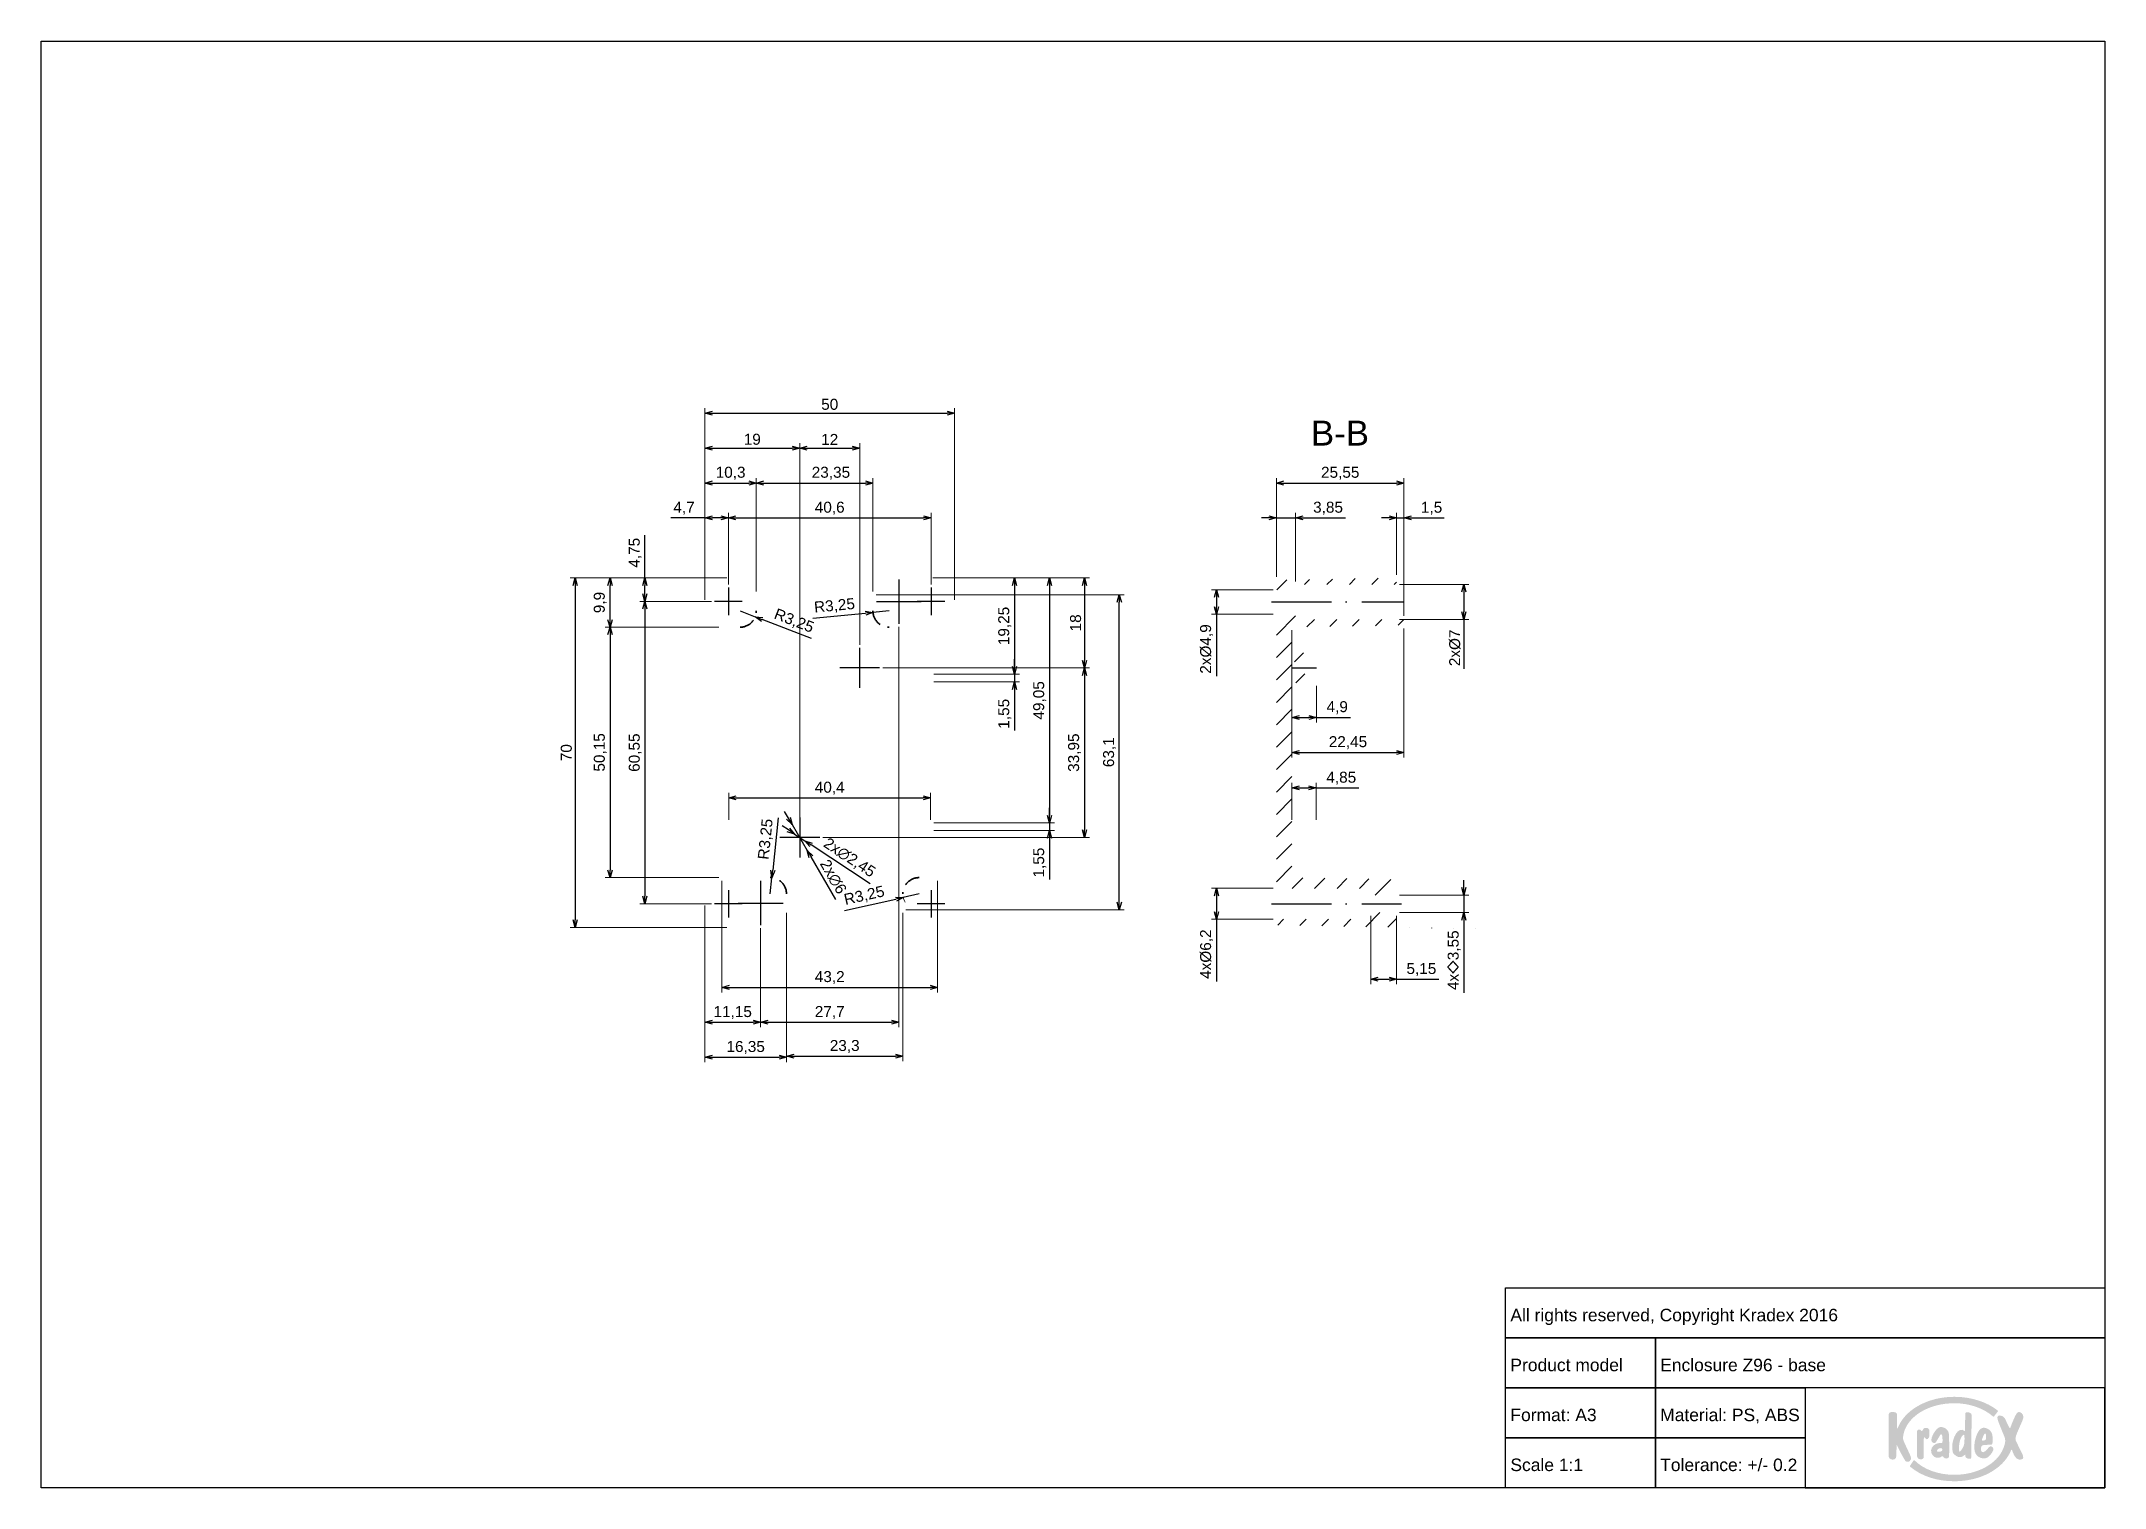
# Paper-space layout 'Base' of a CAD drawing. Header units: millimetres. Extents: x 0 to 414, y 1 to 290.
import ezdxf

# ---------------------------------------------------------------- set-up
doc = ezdxf.new("R2010")
doc.units = ezdxf.units.MM
doc.linetypes.add('ACAD_ISO10W100', pattern=[18, 12, -3, 0, -3])
doc.linetypes.add('HIDDEN2', pattern=[4.7625, 3.175, -1.5875])
for name, color, linetype, lineweight in [('MD_Annotation', 7, 'Continuous', 25), ('MD_Axes', 7, 'ACAD_ISO10W100', 25), ('MD_Hatching', 7, 'Continuous', 25)]:
    doc.layers.add(name, color=color, linetype=linetype, lineweight=lineweight)
doc.layers.add('MD_Hidden', color=7, linetype='HIDDEN2', lineweight=35, plot=False)
doc.layers.add('Tabelka', color=7, linetype='Continuous')
doc.styles.get("Standard").update_dxf_attribs({"font": 'arial.ttf'})
doc.dimstyles.new('ISO-25', dxfattribs={"dimtxt": 2.2, "dimasz": 1.5, "dimexe": 1, "dimexo": 0.625, "dimtad": 1, "dimrnd": 0.05, "dimtxsty": 'Standard', "dimblk": 'OPEN30', "dimcen": 2.5, "dimadec": 0, "dimazin": 0, "dimtfac": 1, "dimtmove": 0, "dimatfit": 3, "dimfxl": 0, "dimlwe": 18, "dimarcsym": 0})

psp = doc.layouts.new('Base')

# ---------------------------------------------------------------- texts
at = {"insert": (293.511, 40.533), "char_height": 2.5, "attachment_point": 1}
psp.add_mtext_dynamic_manual_height_columns('\\P All rights reserved, Copyright Kradex 2016', width=120, gutter_width=12.5, heights=[0], dxfattribs=at)
at = {"layer": 'MD_Annotation', "color": 7, "insert": (260.344, 209.239), "char_height": 5, "width": 13.26057, "attachment_point": 8}
psp.add_mtext('B-B', dxfattribs=at)
at = {"layer": 'Tabelka', "char_height": 2.5, "attachment_point": 1}
for s, width, heights, insert in [('{\\W7.7293;  }\\P Product model', 30, [9.962], (293.511, 30.533)), ('\\P Enclosure Z96 - base ', 90, [0], (323.511, 30.533)), ('\\P Format: A3', 30, [0], (293.511, 20.533)), ('\\P Material: PS, ABS', 30, [0], (323.511, 20.533)), ('\\P Scale 1:1', 30, [0], (293.511, 10.533)), ('\\P Tolerance: +/- 0.2', 30, [0], (323.511, 10.533))]:
    psp.add_mtext_dynamic_manual_height_columns(s, width=width, gutter_width=12.5, heights=heights, dxfattribs=dict(at, insert=insert))

# ---------------------------------------------------------------- blocks, each defined once
blk = doc.blocks.new('_Open30')
at = {"color": 0, "linetype": 'ByBlock', "lineweight": -2}
for p, q in [((-1, 0.27), (0, 0)), ((0, 0), (-1, -0.27)), ((0, 0), (-1, 0))]:
    blk.add_line(p, q, dxfattribs=at)
blk = doc.blocks.new('*D20')
at = {"layer": 'Defpoints', "color": 0}
for p in [(183.16, 215.74), (133.16, 177.74), (183.16, 177.74)]:
    blk.add_point(p, dxfattribs=at)
at = {"layer": 'MD_Annotation', "color": 0, "lineweight": 18}
for p, q in [((133.16, 178.37), (133.16, 216.74)), ((183.16, 178.37), (183.16, 216.74))]:
    blk.add_line(p, q, dxfattribs=at)
at = {"layer": 'MD_Annotation', "color": 0, "lineweight": -2}
blk.add_line((134.66, 215.74), (181.66, 215.74), dxfattribs=at)
at = {"layer": 'MD_Annotation', "color": 0, "lineweight": -2, "xscale": 1.5, "yscale": 1.5, "zscale": 1.5, "rotation": 180}
blk.add_blockref('_Open30', (133.16, 215.74), dxfattribs=at)
at = {"layer": 'MD_Annotation', "color": 0, "lineweight": -2, "xscale": 1.5, "yscale": 1.5, "zscale": 1.5}
blk.add_blockref('_Open30', (183.16, 215.74), dxfattribs=at)
at = {"layer": 'MD_Annotation', "color": 0, "insert": (158.16, 217.49), "char_height": 2.2, "attachment_point": 5}
blk.add_mtext('50', dxfattribs=at)
blk = doc.blocks.new('*D21')
at = {"layer": 'Defpoints', "color": 0}
for p in [(138.15, 182.74), (107.16, 112.74), (138.15, 112.74)]:
    blk.add_point(p, dxfattribs=at)
at = {"layer": 'MD_Annotation', "color": 0, "lineweight": 18}
for p, q in [((137.53, 182.74), (106.16, 182.74)), ((137.53, 112.74), (106.16, 112.74))]:
    blk.add_line(p, q, dxfattribs=at)
at = {"layer": 'MD_Annotation', "color": 0, "lineweight": -2}
blk.add_line((107.16, 181.24), (107.16, 114.24), dxfattribs=at)
at = {"layer": 'MD_Annotation', "color": 0, "lineweight": -2, "xscale": 1.5, "yscale": 1.5, "zscale": 1.5}
for p, rotation in [((107.16, 182.74), 90), ((107.16, 112.74), 270)]:
    blk.add_blockref('_Open30', p, dxfattribs=dict(at, rotation=rotation))
at = {"layer": 'MD_Annotation', "color": 0, "insert": (105.41, 147.74), "char_height": 2.2, "attachment_point": 5, "rotation": 90}
blk.add_mtext('70', dxfattribs=at)
blk = doc.blocks.new('*D22')
at = {"layer": 'Defpoints', "color": 0}
for p in [(138.15, 182.74), (121.16, 178.02), (135.09, 178.02)]:
    blk.add_point(p, dxfattribs=at)
at = {"layer": 'MD_Annotation', "color": 0, "lineweight": -2}
for p, q in [((121.16, 182.74), (121.16, 191.31)), ((121.16, 179.52), (121.16, 181.24))]:
    blk.add_line(p, q, dxfattribs=at)
at = {"layer": 'MD_Annotation', "color": 0, "lineweight": 18}
for p, q in [((137.53, 182.74), (120.16, 182.74)), ((134.46, 178.02), (120.16, 178.02))]:
    blk.add_line(p, q, dxfattribs=at)
at = {"layer": 'MD_Annotation', "color": 0, "lineweight": -2, "xscale": 1.5, "yscale": 1.5, "zscale": 1.5}
for p, rotation in [((121.16, 182.74), 90), ((121.16, 178.02), 270)]:
    blk.add_blockref('_Open30', p, dxfattribs=dict(at, rotation=rotation))
at = {"layer": 'MD_Annotation', "color": 0, "insert": (119.21, 187.77), "char_height": 2.2, "attachment_point": 5, "rotation": 90}
blk.add_mtext('4,75', dxfattribs=at)
blk = doc.blocks.new('*D23')
at = {"layer": 'Defpoints', "color": 0}
for p in [(135.09, 178.02), (121.16, 117.47), (135.09, 117.47)]:
    blk.add_point(p, dxfattribs=at)
at = {"layer": 'MD_Annotation', "color": 0, "lineweight": 18}
for p, q in [((134.46, 178.02), (120.16, 178.02)), ((134.46, 117.47), (120.16, 117.47))]:
    blk.add_line(p, q, dxfattribs=at)
at = {"layer": 'MD_Annotation', "color": 0, "lineweight": -2}
blk.add_line((121.16, 176.52), (121.16, 118.97), dxfattribs=at)
at = {"layer": 'MD_Annotation', "color": 0, "lineweight": -2, "xscale": 1.5, "yscale": 1.5, "zscale": 1.5}
for p, rotation in [((121.16, 178.02), 90), ((121.16, 117.47), 270)]:
    blk.add_blockref('_Open30', p, dxfattribs=dict(at, rotation=rotation))
at = {"layer": 'MD_Annotation', "color": 0, "insert": (119.21, 147.74), "char_height": 2.2, "attachment_point": 5, "rotation": 90}
blk.add_mtext('60,55', dxfattribs=at)
blk = doc.blocks.new('*D24')
at = {"layer": 'Defpoints', "color": 0}
for p in [(137.86, 194.74), (133.16, 177.74), (137.86, 180.78)]:
    blk.add_point(p, dxfattribs=at)
at = {"layer": 'MD_Annotation', "color": 0, "lineweight": -2}
for p, q in [((133.16, 194.74), (126.31, 194.74)), ((136.36, 194.74), (134.66, 194.74))]:
    blk.add_line(p, q, dxfattribs=at)
at = {"layer": 'MD_Annotation', "color": 0, "lineweight": 18}
for p, q in [((133.16, 178.37), (133.16, 195.74)), ((137.86, 181.41), (137.86, 195.74))]:
    blk.add_line(p, q, dxfattribs=at)
at = {"layer": 'MD_Annotation', "color": 0, "lineweight": -2, "xscale": 1.5, "yscale": 1.5, "zscale": 1.5, "rotation": 180}
blk.add_blockref('_Open30', (133.16, 194.74), dxfattribs=at)
at = {"layer": 'MD_Annotation', "color": 0, "lineweight": -2, "xscale": 1.5, "yscale": 1.5, "zscale": 1.5}
blk.add_blockref('_Open30', (137.86, 194.74), dxfattribs=at)
at = {"layer": 'MD_Annotation', "color": 0, "insert": (128.98, 196.68), "char_height": 2.2, "attachment_point": 5}
blk.add_mtext('4,7', dxfattribs=at)
blk = doc.blocks.new('*D25')
at = {"layer": 'Defpoints', "color": 0}
for p in [(178.46, 194.74), (137.86, 180.78), (178.46, 180.78)]:
    blk.add_point(p, dxfattribs=at)
at = {"layer": 'MD_Annotation', "color": 0, "lineweight": 18}
for p, q in [((137.86, 181.41), (137.86, 195.74)), ((178.46, 181.41), (178.46, 195.74))]:
    blk.add_line(p, q, dxfattribs=at)
at = {"layer": 'MD_Annotation', "color": 0, "lineweight": -2}
blk.add_line((139.36, 194.74), (176.96, 194.74), dxfattribs=at)
at = {"layer": 'MD_Annotation', "color": 0, "lineweight": -2, "xscale": 1.5, "yscale": 1.5, "zscale": 1.5, "rotation": 180}
blk.add_blockref('_Open30', (137.86, 194.74), dxfattribs=at)
at = {"layer": 'MD_Annotation', "color": 0, "lineweight": -2, "xscale": 1.5, "yscale": 1.5, "zscale": 1.5}
blk.add_blockref('_Open30', (178.46, 194.74), dxfattribs=at)
at = {"layer": 'MD_Annotation', "color": 0, "insert": (158.16, 196.69), "char_height": 2.2, "attachment_point": 5}
blk.add_mtext('40,6', dxfattribs=at)
blk = doc.blocks.new('*D26')
at = {"layer": 'Defpoints', "color": 0}
for p in [(133.16, 117.74), (144.31, 113.19), (144.31, 93.74)]:
    blk.add_point(p, dxfattribs=at)
at = {"layer": 'MD_Annotation', "color": 0, "lineweight": 18}
for p, q in [((133.16, 117.11), (133.16, 92.74)), ((144.31, 112.57), (144.31, 92.74))]:
    blk.add_line(p, q, dxfattribs=at)
at = {"layer": 'MD_Annotation', "color": 0, "lineweight": -2}
blk.add_line((134.66, 93.74), (142.81, 93.74), dxfattribs=at)
at = {"layer": 'MD_Annotation', "color": 0, "lineweight": -2, "xscale": 1.5, "yscale": 1.5, "zscale": 1.5, "rotation": 180}
blk.add_blockref('_Open30', (133.16, 93.74), dxfattribs=at)
at = {"layer": 'MD_Annotation', "color": 0, "lineweight": -2, "xscale": 1.5, "yscale": 1.5, "zscale": 1.5}
blk.add_blockref('_Open30', (144.31, 93.74), dxfattribs=at)
at = {"layer": 'MD_Annotation', "color": 0, "insert": (138.73, 95.69), "char_height": 2.2, "attachment_point": 5}
blk.add_mtext('11,15', dxfattribs=at)
blk = doc.blocks.new('*D27')
at = {"layer": 'Defpoints', "color": 0}
for p in [(172.01, 173.54), (144.31, 113.19), (172.01, 93.74)]:
    blk.add_point(p, dxfattribs=at)
at = {"layer": 'MD_Annotation', "color": 0, "lineweight": 18}
for p, q in [((172.01, 172.92), (172.01, 92.74)), ((144.31, 112.57), (144.31, 92.74))]:
    blk.add_line(p, q, dxfattribs=at)
at = {"layer": 'MD_Annotation', "color": 0, "lineweight": -2}
blk.add_line((145.81, 93.74), (170.51, 93.74), dxfattribs=at)
at = {"layer": 'MD_Annotation', "color": 0, "lineweight": -2, "xscale": 1.5, "yscale": 1.5, "zscale": 1.5, "rotation": 180}
blk.add_blockref('_Open30', (144.31, 93.74), dxfattribs=at)
at = {"layer": 'MD_Annotation', "color": 0, "lineweight": -2, "xscale": 1.5, "yscale": 1.5, "zscale": 1.5}
blk.add_blockref('_Open30', (172.01, 93.74), dxfattribs=at)
at = {"layer": 'MD_Annotation', "color": 0, "insert": (158.16, 95.69), "char_height": 2.2, "attachment_point": 5}
blk.add_mtext('27,7', dxfattribs=at)
blk = doc.blocks.new('*D28')
at = {"layer": 'Defpoints', "color": 0}
for p in [(152.15, 208.74), (133.16, 177.74), (152.15, 133.76)]:
    blk.add_point(p, dxfattribs=at)
at = {"layer": 'MD_Annotation', "color": 0, "lineweight": 18}
for p, q in [((133.16, 178.37), (133.16, 209.74)), ((152.15, 134.39), (152.15, 209.74))]:
    blk.add_line(p, q, dxfattribs=at)
at = {"layer": 'MD_Annotation', "color": 0, "lineweight": -2}
blk.add_line((134.66, 208.74), (150.65, 208.74), dxfattribs=at)
at = {"layer": 'MD_Annotation', "color": 0, "lineweight": -2, "xscale": 1.5, "yscale": 1.5, "zscale": 1.5, "rotation": 180}
blk.add_blockref('_Open30', (133.16, 208.74), dxfattribs=at)
at = {"layer": 'MD_Annotation', "color": 0, "lineweight": -2, "xscale": 1.5, "yscale": 1.5, "zscale": 1.5}
blk.add_blockref('_Open30', (152.15, 208.74), dxfattribs=at)
at = {"layer": 'MD_Annotation', "color": 0, "insert": (142.65, 210.49), "char_height": 2.2, "attachment_point": 5}
blk.add_mtext('19', dxfattribs=at)
blk = doc.blocks.new('*D29')
at = {"layer": 'Defpoints', "color": 0}
for p in [(164.16, 208.74), (164.16, 168.72), (152.15, 134.76)]:
    blk.add_point(p, dxfattribs=at)
at = {"layer": 'MD_Annotation', "color": 0, "lineweight": 18}
for p, q in [((152.15, 135.39), (152.15, 209.74)), ((164.16, 169.34), (164.16, 209.74))]:
    blk.add_line(p, q, dxfattribs=at)
at = {"layer": 'MD_Annotation', "color": 0, "lineweight": -2}
blk.add_line((153.65, 208.74), (162.66, 208.74), dxfattribs=at)
at = {"layer": 'MD_Annotation', "color": 0, "lineweight": -2, "xscale": 1.5, "yscale": 1.5, "zscale": 1.5, "rotation": 180}
blk.add_blockref('_Open30', (152.15, 208.74), dxfattribs=at)
at = {"layer": 'MD_Annotation', "color": 0, "lineweight": -2, "xscale": 1.5, "yscale": 1.5, "zscale": 1.5}
blk.add_blockref('_Open30', (164.16, 208.74), dxfattribs=at)
at = {"layer": 'MD_Annotation', "color": 0, "insert": (158.16, 210.47), "char_height": 2.2, "attachment_point": 5}
blk.add_mtext('12', dxfattribs=at)
blk = doc.blocks.new('*D30')
at = {"layer": 'Defpoints', "color": 0}
for p in [(178.16, 182.74), (168.16, 164.72), (209.16, 164.72)]:
    blk.add_point(p, dxfattribs=at)
at = {"layer": 'MD_Annotation', "color": 0, "lineweight": 18}
for p, q in [((178.78, 182.74), (210.16, 182.74)), ((168.78, 164.72), (210.16, 164.72))]:
    blk.add_line(p, q, dxfattribs=at)
at = {"layer": 'MD_Annotation', "color": 0, "lineweight": -2}
blk.add_line((209.16, 181.24), (209.16, 166.22), dxfattribs=at)
at = {"layer": 'MD_Annotation', "color": 0, "lineweight": -2, "xscale": 1.5, "yscale": 1.5, "zscale": 1.5}
for p, rotation in [((209.16, 182.74), 90), ((209.16, 164.72), 270)]:
    blk.add_blockref('_Open30', p, dxfattribs=dict(at, rotation=rotation))
at = {"layer": 'MD_Annotation', "color": 0, "insert": (207.41, 173.73), "char_height": 2.2, "attachment_point": 5, "rotation": 90}
blk.add_mtext('18', dxfattribs=at)
blk = doc.blocks.new('*D31')
at = {"layer": 'Defpoints', "color": 0}
for p in [(168.16, 164.72), (156.15, 130.76), (209.16, 130.76)]:
    blk.add_point(p, dxfattribs=at)
at = {"layer": 'MD_Annotation', "color": 0, "lineweight": 18}
for p, q in [((168.78, 164.72), (210.16, 164.72)), ((156.78, 130.76), (210.16, 130.76))]:
    blk.add_line(p, q, dxfattribs=at)
at = {"layer": 'MD_Annotation', "color": 0, "lineweight": -2}
blk.add_line((209.16, 163.22), (209.16, 132.26), dxfattribs=at)
at = {"layer": 'MD_Annotation', "color": 0, "lineweight": -2, "xscale": 1.5, "yscale": 1.5, "zscale": 1.5}
for p, rotation in [((209.16, 164.72), 90), ((209.16, 130.76), 270)]:
    blk.add_blockref('_Open30', p, dxfattribs=dict(at, rotation=rotation))
at = {"layer": 'MD_Annotation', "color": 0, "insert": (207.21, 147.74), "char_height": 2.2, "attachment_point": 5, "rotation": 90}
blk.add_mtext('33,95', dxfattribs=at)
blk = doc.blocks.new('*D32')
at = {"layer": 'Defpoints', "color": 0}
for p in [(143.46, 201.74), (133.16, 177.74), (143.46, 179.37)]:
    blk.add_point(p, dxfattribs=at)
at = {"layer": 'MD_Annotation', "color": 0, "lineweight": 18}
for p, q in [((133.16, 178.37), (133.16, 202.74)), ((143.46, 179.99), (143.46, 202.74))]:
    blk.add_line(p, q, dxfattribs=at)
at = {"layer": 'MD_Annotation', "color": 0, "lineweight": -2}
blk.add_line((134.66, 201.74), (141.96, 201.74), dxfattribs=at)
at = {"layer": 'MD_Annotation', "color": 0, "lineweight": -2, "xscale": 1.5, "yscale": 1.5, "zscale": 1.5, "rotation": 180}
blk.add_blockref('_Open30', (133.16, 201.74), dxfattribs=at)
at = {"layer": 'MD_Annotation', "color": 0, "lineweight": -2, "xscale": 1.5, "yscale": 1.5, "zscale": 1.5}
blk.add_blockref('_Open30', (143.46, 201.74), dxfattribs=at)
at = {"layer": 'MD_Annotation', "color": 0, "insert": (138.31, 203.69), "char_height": 2.2, "attachment_point": 5}
blk.add_mtext('10,3', dxfattribs=at)
blk = doc.blocks.new('*D33')
at = {"layer": 'Defpoints', "color": 0}
for p in [(166.8, 201.74), (143.46, 179.37), (166.8, 179.37)]:
    blk.add_point(p, dxfattribs=at)
at = {"layer": 'MD_Annotation', "color": 0, "lineweight": 18}
for p, q in [((143.46, 179.99), (143.46, 202.74)), ((166.8, 179.99), (166.8, 202.74))]:
    blk.add_line(p, q, dxfattribs=at)
at = {"layer": 'MD_Annotation', "color": 0, "lineweight": -2}
blk.add_line((144.96, 201.74), (165.3, 201.74), dxfattribs=at)
at = {"layer": 'MD_Annotation', "color": 0, "lineweight": -2, "xscale": 1.5, "yscale": 1.5, "zscale": 1.5, "rotation": 180}
blk.add_blockref('_Open30', (143.46, 201.74), dxfattribs=at)
at = {"layer": 'MD_Annotation', "color": 0, "lineweight": -2, "xscale": 1.5, "yscale": 1.5, "zscale": 1.5}
blk.add_blockref('_Open30', (166.8, 201.74), dxfattribs=at)
at = {"layer": 'MD_Annotation', "color": 0, "insert": (158.4, 203.69), "char_height": 2.2, "attachment_point": 5}
blk.add_mtext('23,35', dxfattribs=at)
blk = doc.blocks.new('*D34')
at = {"layer": 'Defpoints', "color": 0}
for p in [(114.16, 182.74), (138.15, 182.74), (136.56, 172.87)]:
    blk.add_point(p, dxfattribs=at)
at = {"layer": 'MD_Annotation', "color": 0, "lineweight": 18}
for p, q in [((137.53, 182.74), (113.16, 182.74)), ((135.93, 172.87), (113.16, 172.87))]:
    blk.add_line(p, q, dxfattribs=at)
at = {"layer": 'MD_Annotation', "color": 0, "lineweight": -2}
blk.add_line((114.16, 174.37), (114.16, 181.24), dxfattribs=at)
at = {"layer": 'MD_Annotation', "color": 0, "lineweight": -2, "xscale": 1.5, "yscale": 1.5, "zscale": 1.5}
for p, rotation in [((114.16, 182.74), 90), ((114.16, 172.87), 270)]:
    blk.add_blockref('_Open30', p, dxfattribs=dict(at, rotation=rotation))
at = {"layer": 'MD_Annotation', "color": 0, "insert": (112.21, 177.8), "char_height": 2.2, "attachment_point": 5, "rotation": 90}
blk.add_mtext('9,9', dxfattribs=at)
blk = doc.blocks.new('*D35')
at = {"layer": 'Defpoints', "color": 0}
for p in [(136.56, 172.87), (114.16, 122.72), (136.56, 122.72)]:
    blk.add_point(p, dxfattribs=at)
at = {"layer": 'MD_Annotation', "color": 0, "lineweight": 18}
for p, q in [((135.93, 172.87), (113.16, 172.87)), ((135.93, 122.72), (113.16, 122.72))]:
    blk.add_line(p, q, dxfattribs=at)
at = {"layer": 'MD_Annotation', "color": 0, "lineweight": -2}
blk.add_line((114.16, 171.37), (114.16, 124.22), dxfattribs=at)
at = {"layer": 'MD_Annotation', "color": 0, "lineweight": -2, "xscale": 1.5, "yscale": 1.5, "zscale": 1.5}
for p, rotation in [((114.16, 172.87), 90), ((114.16, 122.72), 270)]:
    blk.add_blockref('_Open30', p, dxfattribs=dict(at, rotation=rotation))
at = {"layer": 'MD_Annotation', "color": 0, "insert": (112.21, 147.79), "char_height": 2.2, "attachment_point": 5, "rotation": 90}
blk.add_mtext('50,15', dxfattribs=at)
blk = doc.blocks.new('*D36')
at = {"layer": 'Defpoints', "color": 0}
for p in [(133.16, 117.74), (149.51, 116.27), (149.51, 86.74)]:
    blk.add_point(p, dxfattribs=at)
at = {"layer": 'MD_Annotation', "color": 0, "lineweight": 18}
for p, q in [((133.16, 117.11), (133.16, 85.74)), ((149.51, 115.64), (149.51, 85.74))]:
    blk.add_line(p, q, dxfattribs=at)
at = {"layer": 'MD_Annotation', "color": 0, "lineweight": -2}
blk.add_line((134.66, 86.74), (148.01, 86.74), dxfattribs=at)
at = {"layer": 'MD_Annotation', "color": 0, "lineweight": -2, "xscale": 1.5, "yscale": 1.5, "zscale": 1.5, "rotation": 180}
blk.add_blockref('_Open30', (133.16, 86.74), dxfattribs=at)
at = {"layer": 'MD_Annotation', "color": 0, "lineweight": -2, "xscale": 1.5, "yscale": 1.5, "zscale": 1.5}
blk.add_blockref('_Open30', (149.51, 86.74), dxfattribs=at)
at = {"layer": 'MD_Annotation', "color": 0, "insert": (141.33, 88.69), "char_height": 2.2, "attachment_point": 5}
blk.add_mtext('16,35', dxfattribs=at)
blk = doc.blocks.new('*D37')
at = {"layer": 'Defpoints', "color": 0}
for p in [(149.51, 116.27), (172.81, 116.27), (172.81, 86.94)]:
    blk.add_point(p, dxfattribs=at)
at = {"layer": 'MD_Annotation', "color": 0, "lineweight": 18}
for p, q in [((149.51, 115.64), (149.51, 85.94)), ((172.81, 115.64), (172.81, 85.94))]:
    blk.add_line(p, q, dxfattribs=at)
at = {"layer": 'MD_Annotation', "color": 0, "lineweight": -2}
blk.add_line((151.01, 86.94), (171.31, 86.94), dxfattribs=at)
at = {"layer": 'MD_Annotation', "color": 0, "lineweight": -2, "xscale": 1.5, "yscale": 1.5, "zscale": 1.5, "rotation": 180}
blk.add_blockref('_Open30', (149.51, 86.94), dxfattribs=at)
at = {"layer": 'MD_Annotation', "color": 0, "lineweight": -2, "xscale": 1.5, "yscale": 1.5, "zscale": 1.5}
blk.add_blockref('_Open30', (172.81, 86.94), dxfattribs=at)
at = {"layer": 'MD_Annotation', "color": 0, "insert": (161.16, 88.89), "char_height": 2.2, "attachment_point": 5}
blk.add_mtext('23,3', dxfattribs=at)
blk = doc.blocks.new('*D38')
at = {"layer": 'Defpoints', "color": 0}
for p in [(136.56, 122.72), (179.76, 122.72), (179.76, 100.74)]:
    blk.add_point(p, dxfattribs=at)
at = {"layer": 'MD_Annotation', "color": 0, "lineweight": 18}
for p, q in [((136.56, 122.09), (136.56, 99.74)), ((179.76, 122.09), (179.76, 99.74))]:
    blk.add_line(p, q, dxfattribs=at)
at = {"layer": 'MD_Annotation', "color": 0, "lineweight": -2}
blk.add_line((138.06, 100.74), (178.26, 100.74), dxfattribs=at)
at = {"layer": 'MD_Annotation', "color": 0, "lineweight": -2, "xscale": 1.5, "yscale": 1.5, "zscale": 1.5, "rotation": 180}
blk.add_blockref('_Open30', (136.56, 100.74), dxfattribs=at)
at = {"layer": 'MD_Annotation', "color": 0, "lineweight": -2, "xscale": 1.5, "yscale": 1.5, "zscale": 1.5}
blk.add_blockref('_Open30', (179.76, 100.74), dxfattribs=at)
at = {"layer": 'MD_Annotation', "color": 0, "insert": (158.16, 102.69), "char_height": 2.2, "attachment_point": 5}
blk.add_mtext('43,2', dxfattribs=at)
blk = doc.blocks.new('*D39')
at = {"layer": 'Defpoints', "color": 0}
for p in [(166.8, 179.37), (216.16, 179.37), (172.81, 116.27)]:
    blk.add_point(p, dxfattribs=at)
at = {"layer": 'MD_Annotation', "color": 0, "lineweight": 18}
for p, q in [((167.43, 179.37), (217.16, 179.37)), ((173.43, 116.27), (217.16, 116.27))]:
    blk.add_line(p, q, dxfattribs=at)
at = {"layer": 'MD_Annotation', "color": 0, "lineweight": -2}
blk.add_line((216.16, 117.77), (216.16, 177.87), dxfattribs=at)
at = {"layer": 'MD_Annotation', "color": 0, "lineweight": -2, "xscale": 1.5, "yscale": 1.5, "zscale": 1.5}
for p, rotation in [((216.16, 179.37), 90), ((216.16, 116.27), 270)]:
    blk.add_blockref('_Open30', p, dxfattribs=dict(at, rotation=rotation))
at = {"layer": 'MD_Annotation', "color": 0, "insert": (214.21, 147.82), "char_height": 2.2, "attachment_point": 5, "rotation": 90}
blk.add_mtext('63,1', dxfattribs=at)
blk = doc.blocks.new('*D40')
at = {"layer": 'Defpoints', "color": 0}
for p in [(178.16, 182.74), (179.76, 163.47), (195.16, 163.47)]:
    blk.add_point(p, dxfattribs=at)
at = {"layer": 'MD_Annotation', "color": 0, "lineweight": 18}
for p, q in [((178.78, 182.74), (196.16, 182.74)), ((180.38, 163.47), (196.16, 163.47))]:
    blk.add_line(p, q, dxfattribs=at)
at = {"layer": 'MD_Annotation', "color": 0, "lineweight": -2}
blk.add_line((195.16, 181.24), (195.16, 164.97), dxfattribs=at)
at = {"layer": 'MD_Annotation', "color": 0, "lineweight": -2, "xscale": 1.5, "yscale": 1.5, "zscale": 1.5}
for p, rotation in [((195.16, 182.74), 90), ((195.16, 163.47), 270)]:
    blk.add_blockref('_Open30', p, dxfattribs=dict(at, rotation=rotation))
at = {"layer": 'MD_Annotation', "color": 0, "insert": (193.21, 173.11), "char_height": 2.2, "attachment_point": 5, "rotation": 90}
blk.add_mtext('19,25', dxfattribs=at)
blk = doc.blocks.new('*D41')
at = {"layer": 'Defpoints', "color": 0}
for p in [(178.36, 163.47), (178.36, 161.92), (195.16, 161.92)]:
    blk.add_point(p, dxfattribs=at)
at = {"layer": 'MD_Annotation', "color": 0, "lineweight": -2}
for p, q in [((195.16, 164.97), (195.16, 166.47)), ((195.16, 163.47), (195.16, 161.92)), ((195.16, 160.42), (195.16, 152.15))]:
    blk.add_line(p, q, dxfattribs=at)
at = {"layer": 'MD_Annotation', "color": 0, "lineweight": 18}
for p, q in [((178.98, 163.47), (196.16, 163.47)), ((178.98, 161.92), (196.16, 161.92))]:
    blk.add_line(p, q, dxfattribs=at)
at = {"layer": 'MD_Annotation', "color": 0, "lineweight": -2, "xscale": 1.5, "yscale": 1.5, "zscale": 1.5}
for p, rotation in [((195.16, 163.47), 270), ((195.16, 161.92), 90)]:
    blk.add_blockref('_Open30', p, dxfattribs=dict(at, rotation=rotation))
at = {"layer": 'MD_Annotation', "color": 0, "insert": (193.21, 155.53), "char_height": 2.2, "attachment_point": 5, "rotation": 90}
blk.add_mtext('1,55', dxfattribs=at)
blk = doc.blocks.new('*D42')
at = {"layer": 'Defpoints', "color": 0}
for p in [(178.16, 182.74), (179.76, 133.67), (202.16, 133.67)]:
    blk.add_point(p, dxfattribs=at)
at = {"layer": 'MD_Annotation', "color": 0, "lineweight": 18}
for p, q in [((178.78, 182.74), (203.16, 182.74)), ((180.38, 133.67), (203.16, 133.67))]:
    blk.add_line(p, q, dxfattribs=at)
at = {"layer": 'MD_Annotation', "color": 0, "lineweight": -2}
blk.add_line((202.16, 181.24), (202.16, 135.17), dxfattribs=at)
at = {"layer": 'MD_Annotation', "color": 0, "lineweight": -2, "xscale": 1.5, "yscale": 1.5, "zscale": 1.5}
for p, rotation in [((202.16, 182.74), 90), ((202.16, 133.67), 270)]:
    blk.add_blockref('_Open30', p, dxfattribs=dict(at, rotation=rotation))
at = {"layer": 'MD_Annotation', "color": 0, "insert": (200.21, 158.21), "char_height": 2.2, "attachment_point": 5, "rotation": 90}
blk.add_mtext('49,05', dxfattribs=at)
blk = doc.blocks.new('*D43')
at = {"layer": 'Defpoints', "color": 0}
for p in [(178.36, 133.67), (178.36, 132.12), (202.16, 132.12)]:
    blk.add_point(p, dxfattribs=at)
at = {"layer": 'MD_Annotation', "color": 0, "lineweight": -2}
for p, q in [((202.16, 135.17), (202.16, 136.67)), ((202.16, 133.67), (202.16, 132.12)), ((202.16, 130.62), (202.16, 122.35))]:
    blk.add_line(p, q, dxfattribs=at)
at = {"layer": 'MD_Annotation', "color": 0, "lineweight": 18}
for p, q in [((178.98, 133.67), (203.16, 133.67)), ((178.98, 132.12), (203.16, 132.12))]:
    blk.add_line(p, q, dxfattribs=at)
at = {"layer": 'MD_Annotation', "color": 0, "lineweight": -2, "xscale": 1.5, "yscale": 1.5, "zscale": 1.5}
for p, rotation in [((202.16, 133.67), 270), ((202.16, 132.12), 90)]:
    blk.add_blockref('_Open30', p, dxfattribs=dict(at, rotation=rotation))
at = {"layer": 'MD_Annotation', "color": 0, "insert": (200.21, 125.73), "char_height": 2.2, "attachment_point": 5, "rotation": 90}
blk.add_mtext('1,55', dxfattribs=at)
blk = doc.blocks.new('*D44')
at = {"layer": 'Defpoints', "color": 0}
for p in [(178.36, 138.67), (137.95, 133.67), (178.36, 133.67)]:
    blk.add_point(p, dxfattribs=at)
at = {"layer": 'MD_Annotation', "color": 0, "lineweight": 18}
for p, q in [((137.95, 134.29), (137.95, 139.67)), ((178.36, 134.29), (178.36, 139.67))]:
    blk.add_line(p, q, dxfattribs=at)
at = {"layer": 'MD_Annotation', "color": 0, "lineweight": -2}
blk.add_line((139.45, 138.67), (176.86, 138.67), dxfattribs=at)
at = {"layer": 'MD_Annotation', "color": 0, "lineweight": -2, "xscale": 1.5, "yscale": 1.5, "zscale": 1.5, "rotation": 180}
blk.add_blockref('_Open30', (137.95, 138.67), dxfattribs=at)
at = {"layer": 'MD_Annotation', "color": 0, "lineweight": -2, "xscale": 1.5, "yscale": 1.5, "zscale": 1.5}
blk.add_blockref('_Open30', (178.36, 138.67), dxfattribs=at)
at = {"layer": 'MD_Annotation', "color": 0, "insert": (158.16, 140.62), "char_height": 2.2, "attachment_point": 5}
blk.add_mtext('40,4', dxfattribs=at)
blk = doc.blocks.new('*D47')
at = {"layer": 'Defpoints', "color": 0}
for p in [(151.13, 131.43), (153.18, 130.09)]:
    blk.add_point(p, dxfattribs=at)
at = {"layer": 'MD_Annotation', "color": 0, "lineweight": -2}
for p, q in [((149.88, 132.26), (148.62, 133.08)), ((151.13, 131.43), (153.18, 130.09)), ((166.25, 121.48), (154.43, 129.26))]:
    blk.add_line(p, q, dxfattribs=at)
at = {"layer": 'MD_Annotation', "color": 0, "lineweight": -2, "xscale": 1.5, "yscale": 1.5, "zscale": 1.5}
for p, rotation in [((151.13, 131.43), 326.6500316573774), ((153.18, 130.09), 146.6500316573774)]:
    blk.add_blockref('_Open30', p, dxfattribs=dict(at, rotation=rotation))
at = {"layer": 'MD_Annotation', "color": 0, "insert": (162.06, 126.62), "char_height": 2.2, "attachment_point": 5, "rotation": 326.65}
blk.add_mtext('2x∅2,45', dxfattribs=at)
blk = doc.blocks.new('*D48')
at = {"layer": 'Defpoints', "color": 0}
for p in [(150.64, 133.35), (153.67, 128.17)]:
    blk.add_point(p, dxfattribs=at)
at = {"layer": 'MD_Annotation', "color": 0, "lineweight": -2}
for p, q in [((149.89, 134.65), (149.13, 135.94)), ((150.64, 133.35), (153.67, 128.17)), ((159.39, 118.35), (154.42, 126.87))]:
    blk.add_line(p, q, dxfattribs=at)
at = {"layer": 'MD_Annotation', "color": 0, "lineweight": -2, "xscale": 1.5, "yscale": 1.5, "zscale": 1.5}
for p, rotation in [((150.64, 133.35), 300.2504348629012), ((153.67, 128.17), 120.2504348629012)]:
    blk.add_blockref('_Open30', p, dxfattribs=dict(at, rotation=rotation))
at = {"layer": 'MD_Annotation', "color": 0, "insert": (158.85, 122.88), "char_height": 2.2, "attachment_point": 5, "rotation": 300.2504}
blk.add_mtext('2x∅6', dxfattribs=at)
blk = doc.blocks.new('*D49')
at = {"layer": 'Defpoints', "color": 0}
for p in [(140.21, 176.11), (143.24, 174.94)]:
    blk.add_point(p, dxfattribs=at)
at = {"layer": 'MD_Annotation', "color": 0, "lineweight": -2}
for p, q in [((140.21, 176.11), (143.24, 174.94)), ((154.51, 170.57), (144.63, 174.4))]:
    blk.add_line(p, q, dxfattribs=at)
at = {"layer": 'MD_Annotation', "color": 0, "lineweight": -2, "xscale": 1.5, "yscale": 1.5, "zscale": 1.5, "rotation": 158.8112254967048}
blk.add_blockref('_Open30', (143.24, 174.94), dxfattribs=at)
at = {"layer": 'MD_Annotation', "color": 0, "insert": (150.97, 174.03), "char_height": 2.2, "attachment_point": 5, "rotation": 338.8112}
blk.add_mtext('R3,25', dxfattribs=at)
blk = doc.blocks.new('*D50')
at = {"layer": 'Defpoints', "color": 0}
for p in [(166.82, 175.81), (170.05, 176.11)]:
    blk.add_point(p, dxfattribs=at)
at = {"layer": 'MD_Annotation', "color": 0, "lineweight": -2}
for p, q in [((154.79, 174.68), (165.33, 175.67)), ((170.05, 176.11), (166.82, 175.81))]:
    blk.add_line(p, q, dxfattribs=at)
at = {"layer": 'MD_Annotation', "color": 0, "lineweight": -2, "xscale": 1.5, "yscale": 1.5, "zscale": 1.5, "rotation": 5.355046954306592}
blk.add_blockref('_Open30', (166.82, 175.81), dxfattribs=at)
at = {"layer": 'MD_Annotation', "color": 0, "insert": (159.13, 177.05), "char_height": 2.2, "attachment_point": 5, "rotation": 5.355}
blk.add_mtext('R3,25', dxfattribs=at)
blk = doc.blocks.new('*D51')
at = {"layer": 'Defpoints', "color": 0}
for p in [(146.59, 122.7), (146.26, 119.47)]:
    blk.add_point(p, dxfattribs=at)
at = {"layer": 'MD_Annotation', "color": 0, "lineweight": -2}
for p, q in [((147.84, 134.72), (146.75, 124.19)), ((146.26, 119.47), (146.59, 122.7))]:
    blk.add_line(p, q, dxfattribs=at)
at = {"layer": 'MD_Annotation', "color": 0, "lineweight": -2, "xscale": 1.5, "yscale": 1.5, "zscale": 1.5, "rotation": 264.0593146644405}
blk.add_blockref('_Open30', (146.59, 122.7), dxfattribs=at)
at = {"layer": 'MD_Annotation', "color": 0, "insert": (145.44, 130.4), "char_height": 2.2, "attachment_point": 5, "rotation": 84.0593}
blk.add_mtext('R3,25', dxfattribs=at)
blk = doc.blocks.new('*D52')
at = {"layer": 'Defpoints', "color": 0}
for p in [(172.88, 118.75), (176.05, 119.47)]:
    blk.add_point(p, dxfattribs=at)
at = {"layer": 'MD_Annotation', "color": 0, "lineweight": -2}
for p, q in [((161.09, 116.1), (171.42, 118.42)), ((176.05, 119.47), (172.88, 118.75))]:
    blk.add_line(p, q, dxfattribs=at)
at = {"layer": 'MD_Annotation', "color": 0, "lineweight": 18}
blk.add_arc((176.05, 119.47), 3.25, 191.0249, 210.3117, dxfattribs=at)
at = {"layer": 'MD_Annotation', "color": 0, "lineweight": -2, "xscale": 1.5, "yscale": 1.5, "zscale": 1.5, "rotation": 12.67851141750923}
blk.add_blockref('_Open30', (172.88, 118.75), dxfattribs=at)
at = {"layer": 'MD_Annotation', "color": 0, "insert": (165.1, 119), "char_height": 2.2, "attachment_point": 5, "rotation": 12.6785}
blk.add_mtext('R3,25', dxfattribs=at)
blk = doc.blocks.new('*D53')
at = {"layer": 'Defpoints', "color": 0}
for p in [(247.62, 180.37), (235.62, 175.47), (247.62, 175.47)]:
    blk.add_point(p, dxfattribs=at)
at = {"layer": 'MD_Annotation', "color": 0, "lineweight": 18}
for p, q in [((247, 180.37), (234.62, 180.37)), ((247, 175.47), (234.62, 175.47))]:
    blk.add_line(p, q, dxfattribs=at)
at = {"layer": 'MD_Annotation', "color": 0, "lineweight": -2}
for p, q in [((235.62, 178.87), (235.62, 176.97)), ((235.62, 175.47), (235.62, 163.03))]:
    blk.add_line(p, q, dxfattribs=at)
at = {"layer": 'MD_Annotation', "color": 0, "lineweight": -2, "xscale": 1.5, "yscale": 1.5, "zscale": 1.5}
for p, rotation in [((235.62, 180.37), 90), ((235.62, 175.47), 270)]:
    blk.add_blockref('_Open30', p, dxfattribs=dict(at, rotation=rotation))
at = {"layer": 'MD_Annotation', "color": 0, "insert": (233.64, 168.5), "char_height": 2.2, "attachment_point": 5, "rotation": 90}
blk.add_mtext('2x%%C4,9', dxfattribs=at)
blk = doc.blocks.new('*D54')
at = {"layer": 'Defpoints', "color": 0}
for p in [(271.67, 181.42), (271.67, 174.42), (285.17, 174.42)]:
    blk.add_point(p, dxfattribs=at)
at = {"layer": 'MD_Annotation', "color": 0, "lineweight": 18}
for p, q in [((272.3, 181.42), (286.17, 181.42)), ((272.3, 174.42), (286.17, 174.42))]:
    blk.add_line(p, q, dxfattribs=at)
at = {"layer": 'MD_Annotation', "color": 0, "lineweight": -2}
for p, q in [((285.17, 179.92), (285.17, 175.92)), ((285.17, 174.42), (285.17, 164.55))]:
    blk.add_line(p, q, dxfattribs=at)
at = {"layer": 'MD_Annotation', "color": 0, "lineweight": -2, "xscale": 1.5, "yscale": 1.5, "zscale": 1.5}
for p, rotation in [((285.17, 181.42), 90), ((285.17, 174.42), 270)]:
    blk.add_blockref('_Open30', p, dxfattribs=dict(at, rotation=rotation))
at = {"layer": 'MD_Annotation', "color": 0, "insert": (283.36, 168.73), "char_height": 2.2, "attachment_point": 5, "rotation": 90}
blk.add_mtext('2x%%C7', dxfattribs=at)
blk = doc.blocks.new('*D55')
at = {"layer": 'Defpoints', "color": 0}
for p in [(247.62, 120.57), (235.62, 114.37), (247.62, 114.37)]:
    blk.add_point(p, dxfattribs=at)
at = {"layer": 'MD_Annotation', "color": 0, "lineweight": 18}
for p, q in [((247, 120.57), (234.62, 120.57)), ((247, 114.37), (234.62, 114.37))]:
    blk.add_line(p, q, dxfattribs=at)
at = {"layer": 'MD_Annotation', "color": 0, "lineweight": -2}
for p, q in [((235.62, 119.07), (235.62, 115.87)), ((235.62, 114.37), (235.62, 101.91))]:
    blk.add_line(p, q, dxfattribs=at)
at = {"layer": 'MD_Annotation', "color": 0, "lineweight": -2, "xscale": 1.5, "yscale": 1.5, "zscale": 1.5}
for p, rotation in [((235.62, 120.57), 90), ((235.62, 114.37), 270)]:
    blk.add_blockref('_Open30', p, dxfattribs=dict(at, rotation=rotation))
at = {"layer": 'MD_Annotation', "color": 0, "insert": (233.64, 107.39), "char_height": 2.2, "attachment_point": 5, "rotation": 90}
blk.add_mtext('4x%%C6,2', dxfattribs=at)
blk = doc.blocks.new('*D56')
at = {"layer": 'Defpoints', "color": 0}
for p in [(271.67, 119.23), (271.67, 115.7), (285.17, 115.7)]:
    blk.add_point(p, dxfattribs=at)
at = {"layer": 'MD_Annotation', "color": 0, "lineweight": -2}
for p, q in [((285.17, 120.73), (285.17, 122.23)), ((285.17, 119.23), (285.17, 115.7)), ((285.17, 114.2), (285.17, 99.65))]:
    blk.add_line(p, q, dxfattribs=at)
at = {"layer": 'MD_Annotation', "color": 0, "lineweight": 18}
for p, q in [((272.3, 119.23), (286.17, 119.23)), ((272.3, 115.7), (286.17, 115.7))]:
    blk.add_line(p, q, dxfattribs=at)
at = {"layer": 'MD_Annotation', "color": 0, "lineweight": -2, "xscale": 1.5, "yscale": 1.5, "zscale": 1.5}
for p, rotation in [((285.17, 119.23), 270), ((285.17, 115.7), 90)]:
    blk.add_blockref('_Open30', p, dxfattribs=dict(at, rotation=rotation))
at = {"layer": 'MD_Annotation', "color": 0, "insert": (283.22, 106.17), "char_height": 2.2, "attachment_point": 5, "rotation": 90}
blk.add_mtext('4x{\\W1.8;◊}3,55', dxfattribs=at)
blk = doc.blocks.new('*D57')
at = {"layer": 'Defpoints', "color": 0}
for p in [(251.47, 194.74), (247.62, 182.32), (251.47, 181.42)]:
    blk.add_point(p, dxfattribs=at)
at = {"layer": 'MD_Annotation', "color": 0, "lineweight": -2}
for p, q in [((246.12, 194.74), (244.62, 194.74)), ((247.62, 194.74), (251.47, 194.74)), ((252.97, 194.74), (261.45, 194.74))]:
    blk.add_line(p, q, dxfattribs=at)
at = {"layer": 'MD_Annotation', "color": 0, "lineweight": 18}
for p, q in [((247.62, 182.94), (247.62, 195.74)), ((251.47, 182.04), (251.47, 195.74))]:
    blk.add_line(p, q, dxfattribs=at)
at = {"layer": 'MD_Annotation', "color": 0, "lineweight": -2, "xscale": 1.5, "yscale": 1.5, "zscale": 1.5}
blk.add_blockref('_Open30', (247.62, 194.74), dxfattribs=at)
at = {"layer": 'MD_Annotation', "color": 0, "lineweight": -2, "xscale": 1.5, "yscale": 1.5, "zscale": 1.5, "rotation": 180}
blk.add_blockref('_Open30', (251.47, 194.74), dxfattribs=at)
at = {"layer": 'MD_Annotation', "color": 0, "insert": (257.96, 196.69), "char_height": 2.2, "attachment_point": 5}
blk.add_mtext('3,85', dxfattribs=at)
blk = doc.blocks.new('*D58')
at = {"layer": 'Defpoints', "color": 0}
for p in [(273.17, 201.74), (247.62, 182.32), (273.17, 174.54)]:
    blk.add_point(p, dxfattribs=at)
at = {"layer": 'MD_Annotation', "color": 0, "lineweight": 18}
for p, q in [((247.62, 182.94), (247.62, 202.74)), ((273.17, 175.17), (273.17, 202.74))]:
    blk.add_line(p, q, dxfattribs=at)
at = {"layer": 'MD_Annotation', "color": 0, "lineweight": -2}
blk.add_line((249.12, 201.74), (271.67, 201.74), dxfattribs=at)
at = {"layer": 'MD_Annotation', "color": 0, "lineweight": -2, "xscale": 1.5, "yscale": 1.5, "zscale": 1.5, "rotation": 180}
blk.add_blockref('_Open30', (247.62, 201.74), dxfattribs=at)
at = {"layer": 'MD_Annotation', "color": 0, "lineweight": -2, "xscale": 1.5, "yscale": 1.5, "zscale": 1.5}
blk.add_blockref('_Open30', (273.17, 201.74), dxfattribs=at)
at = {"layer": 'MD_Annotation', "color": 0, "insert": (260.4, 203.69), "char_height": 2.2, "attachment_point": 5}
blk.add_mtext('25,55', dxfattribs=at)
blk = doc.blocks.new('*D59')
at = {"layer": 'Defpoints', "color": 0}
for p in [(273.17, 194.74), (271.67, 182.74), (273.17, 174.54)]:
    blk.add_point(p, dxfattribs=at)
at = {"layer": 'MD_Annotation', "color": 0, "lineweight": -2}
for p, q in [((270.17, 194.74), (268.67, 194.74)), ((271.67, 194.74), (273.17, 194.74)), ((274.67, 194.74), (281.24, 194.74))]:
    blk.add_line(p, q, dxfattribs=at)
at = {"layer": 'MD_Annotation', "color": 0, "lineweight": 18}
for p, q in [((271.67, 183.37), (271.67, 195.74)), ((273.17, 175.17), (273.17, 195.74))]:
    blk.add_line(p, q, dxfattribs=at)
at = {"layer": 'MD_Annotation', "color": 0, "lineweight": -2, "xscale": 1.5, "yscale": 1.5, "zscale": 1.5}
blk.add_blockref('_Open30', (271.67, 194.74), dxfattribs=at)
at = {"layer": 'MD_Annotation', "color": 0, "lineweight": -2, "xscale": 1.5, "yscale": 1.5, "zscale": 1.5, "rotation": 180}
blk.add_blockref('_Open30', (273.17, 194.74), dxfattribs=at)
at = {"layer": 'MD_Annotation', "color": 0, "insert": (278.7, 196.69), "char_height": 2.2, "attachment_point": 5}
blk.add_mtext('1,5', dxfattribs=at)
blk = doc.blocks.new('*D60')
at = {"layer": 'Defpoints', "color": 0}
for p in [(250.72, 172.87), (273.17, 173.24), (273.17, 147.79)]:
    blk.add_point(p, dxfattribs=at)
at = {"layer": 'MD_Annotation', "color": 0, "lineweight": 18}
for p, q in [((250.72, 172.24), (250.72, 146.79)), ((273.17, 172.62), (273.17, 146.79))]:
    blk.add_line(p, q, dxfattribs=at)
at = {"layer": 'MD_Annotation', "color": 0, "lineweight": -2}
blk.add_line((252.22, 147.79), (271.67, 147.79), dxfattribs=at)
at = {"layer": 'MD_Annotation', "color": 0, "lineweight": -2, "xscale": 1.5, "yscale": 1.5, "zscale": 1.5, "rotation": 180}
blk.add_blockref('_Open30', (250.72, 147.79), dxfattribs=at)
at = {"layer": 'MD_Annotation', "color": 0, "lineweight": -2, "xscale": 1.5, "yscale": 1.5, "zscale": 1.5}
blk.add_blockref('_Open30', (273.17, 147.79), dxfattribs=at)
at = {"layer": 'MD_Annotation', "color": 0, "insert": (261.95, 149.74), "char_height": 2.2, "attachment_point": 5}
blk.add_mtext('22,45', dxfattribs=at)
blk = doc.blocks.new('*D61')
at = {"layer": 'Defpoints', "color": 0}
for p in [(250.72, 161.72), (255.62, 161.72), (255.62, 154.81)]:
    blk.add_point(p, dxfattribs=at)
at = {"layer": 'MD_Annotation', "color": 0, "lineweight": 18}
for p, q in [((250.72, 161.09), (250.72, 153.81)), ((255.62, 161.09), (255.62, 153.81))]:
    blk.add_line(p, q, dxfattribs=at)
at = {"layer": 'MD_Annotation', "color": 0, "lineweight": -2}
for p, q in [((252.22, 154.81), (254.12, 154.81)), ((255.62, 154.81), (262.47, 154.81))]:
    blk.add_line(p, q, dxfattribs=at)
at = {"layer": 'MD_Annotation', "color": 0, "lineweight": -2, "xscale": 1.5, "yscale": 1.5, "zscale": 1.5, "rotation": 180}
blk.add_blockref('_Open30', (250.72, 154.81), dxfattribs=at)
at = {"layer": 'MD_Annotation', "color": 0, "lineweight": -2, "xscale": 1.5, "yscale": 1.5, "zscale": 1.5}
blk.add_blockref('_Open30', (255.62, 154.81), dxfattribs=at)
at = {"layer": 'MD_Annotation', "color": 0, "insert": (259.8, 156.75), "char_height": 2.2, "attachment_point": 5}
blk.add_mtext('4,9', dxfattribs=at)
blk = doc.blocks.new('*D62')
at = {"layer": 'Defpoints', "color": 0}
for p in [(255.57, 140.67), (250.72, 133.67), (255.57, 133.67)]:
    blk.add_point(p, dxfattribs=at)
at = {"layer": 'MD_Annotation', "color": 0, "lineweight": 18}
for p, q in [((250.72, 134.29), (250.72, 141.67)), ((255.57, 134.29), (255.57, 141.67))]:
    blk.add_line(p, q, dxfattribs=at)
at = {"layer": 'MD_Annotation', "color": 0, "lineweight": -2}
for p, q in [((252.22, 140.67), (254.07, 140.67)), ((255.57, 140.67), (264.14, 140.67))]:
    blk.add_line(p, q, dxfattribs=at)
at = {"layer": 'MD_Annotation', "color": 0, "lineweight": -2, "xscale": 1.5, "yscale": 1.5, "zscale": 1.5, "rotation": 180}
blk.add_blockref('_Open30', (250.72, 140.67), dxfattribs=at)
at = {"layer": 'MD_Annotation', "color": 0, "lineweight": -2, "xscale": 1.5, "yscale": 1.5, "zscale": 1.5}
blk.add_blockref('_Open30', (255.57, 140.67), dxfattribs=at)
at = {"layer": 'MD_Annotation', "color": 0, "insert": (260.61, 142.62), "char_height": 2.2, "attachment_point": 5}
blk.add_mtext('4,85', dxfattribs=at)
blk = doc.blocks.new('*D63')
at = {"layer": 'Defpoints', "color": 0}
for p in [(266.52, 115.7), (271.67, 115.7), (271.67, 102.37)]:
    blk.add_point(p, dxfattribs=at)
at = {"layer": 'MD_Annotation', "color": 0, "lineweight": 18}
for p, q in [((266.52, 115.07), (266.52, 101.37)), ((271.67, 115.07), (271.67, 101.37))]:
    blk.add_line(p, q, dxfattribs=at)
at = {"layer": 'MD_Annotation', "color": 0, "lineweight": -2}
for p, q in [((268.02, 102.37), (270.17, 102.37)), ((271.67, 102.37), (280.15, 102.37))]:
    blk.add_line(p, q, dxfattribs=at)
at = {"layer": 'MD_Annotation', "color": 0, "lineweight": -2, "xscale": 1.5, "yscale": 1.5, "zscale": 1.5, "rotation": 180}
blk.add_blockref('_Open30', (266.52, 102.37), dxfattribs=at)
at = {"layer": 'MD_Annotation', "color": 0, "lineweight": -2, "xscale": 1.5, "yscale": 1.5, "zscale": 1.5}
blk.add_blockref('_Open30', (271.67, 102.37), dxfattribs=at)
at = {"layer": 'MD_Annotation', "color": 0, "insert": (276.66, 104.31), "char_height": 2.2, "attachment_point": 5}
blk.add_mtext('5,15', dxfattribs=at)

# ---------------------------------------------------------------- dimensions: what is measured, and where the dimension line sits
at = {"layer": 'MD_Annotation'}
for base, p1, p2, angle, picture, middle in [((183.155, 215.74), (133.155, 177.741), (183.155, 177.741), 180, '*D20', (158.155, 217.488)), ((152.154, 208.74), (133.155, 177.741), (152.154, 133.76), 180, '*D28', (142.655, 210.488)), ((143.455, 201.74), (133.155, 177.741), (143.455, 179.365), 180, '*D32', (138.305, 203.687)), ((273.171, 201.74), (247.621, 182.315), (273.171, 174.54), 180, '*D58', (260.396, 203.687)), ((251.471, 194.74), (247.621, 182.315), (251.471, 181.415), 180, '*D57', (257.961, 196.687)), ((273.171, 194.74), (271.671, 182.74), (273.171, 174.54), 180, '*D59', (278.703, 196.687)), ((107.155, 112.74), (138.155, 182.74), (138.155, 112.74), 270, '*D21', (105.407, 147.74)), ((114.155482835, 182.740109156), (136.555482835, 172.865109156), (138.154705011, 182.740109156), 270, '*D34', (112.20838188, 177.802609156)), ((209.155, 164.72), (178.156, 182.74), (168.157, 164.72), 90, '*D30', (207.407, 173.73)), ((195.155, 163.47), (178.156, 182.74), (179.755, 163.47), 90, '*D40', (193.208, 173.105)), ((202.155, 133.67), (178.156, 182.74), (179.755, 133.67), 90, '*D42', (200.208, 158.205)), ((216.155, 179.365), (172.806, 116.265), (166.805, 179.365), 90, '*D39', (214.208, 147.815)), ((114.155, 122.715), (136.555, 172.865), (136.555, 122.715), 270, '*D35', (112.208, 147.79)), ((178.357, 138.67), (137.954, 133.67), (178.357, 133.67), 180, '*D44', (158.155, 140.617)), ((255.571, 140.669), (250.721, 133.67), (255.571, 133.67), 180, '*D62', (260.606, 142.617)), ((202.155, 132.12), (178.357, 133.67), (178.357, 132.12), 90, '*D43', (200.208, 125.733))]:
    dim = psp.add_linear_dim(base=base, p1=p1, p2=p2, angle=angle, dimstyle='ISO-25', override={"dimlfac": -1}, dxfattribs=at)
    dim.commit()
    dim.dimension.update_dxf_attribs({"geometry": picture, "text_midpoint": middle})
for base, p1, p2, picture, middle in [((164.157, 208.74), (152.154, 134.76), (164.157, 168.72), '*D29', (158.155, 210.47)), ((178.455, 194.74), (137.855, 180.783), (178.455, 180.783), '*D25', (158.155, 196.687)), ((172.005, 93.74), (144.305, 113.19), (172.005, 173.54), '*D27', (158.155, 95.687))]:
    dim = psp.add_linear_dim(base=base, p1=p1, p2=p2, dimstyle='ISO-25', dxfattribs=at)
    dim.commit()
    dim.dimension.update_dxf_attribs({"geometry": picture, "text_midpoint": middle})
for base, p1, p2, angle, picture, middle in [((166.805, 201.74), (143.455, 179.365), (166.805, 179.365), 180, '*D33', (158.398, 201.74)), ((137.855, 194.74), (133.155, 177.741), (137.855, 180.783), 180, '*D24', (128.984, 194.74)), ((121.155482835, 178.015109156), (138.154705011, 182.740109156), (135.087715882, 178.015109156), 270, '*D22', (121.155482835, 187.774931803)), ((195.155, 161.92), (178.357, 163.47), (178.357, 161.92), 90, '*D41', (195.155, 155.533))]:
    dim = psp.add_linear_dim(base=base, p1=p1, p2=p2, angle=angle, dimstyle='ISO-25', override={"dimlfac": -1}, dxfattribs=at)
    dim.commit()
    dim.dimension.update_dxf_attribs({"geometry": picture, "text_midpoint": middle, "dimtype": 160})
for base, p1, p2, picture, middle in [((121.155, 117.465), (135.088, 178.015), (135.088, 117.465), '*D23', (119.208, 147.74)), ((209.155, 130.76), (168.157, 164.72), (156.154, 130.76), '*D31', (207.208, 147.74))]:
    dim = psp.add_linear_dim(base=base, p1=p1, p2=p2, angle=90, dimstyle='ISO-25', dxfattribs=at)
    dim.commit()
    dim.dimension.update_dxf_attribs({"geometry": picture, "text_midpoint": middle})
for center, mpoint, picture, middle in [((170.054, 176.115), (166.819, 175.811), '*D50', (159.127, 177.046)), ((140.206, 176.115), (143.236, 174.94), '*D49', (150.973, 174.029)), ((146.257, 119.466), (146.593, 122.698), '*D51', (145.437, 130.402)), ((176.055, 119.466), (172.885, 118.753), '*D52', (165.098, 118.997))]:
    dim = psp.add_radius_dim(center=center, mpoint=mpoint, dimstyle='ISO-25', dxfattribs=at)
    dim.commit()
    dim.dimension.update_dxf_attribs({"geometry": picture, "text_midpoint": middle})
for base, p1, p2, angle, text, picture, middle in [((235.621, 175.465), (247.621, 180.365), (247.621, 175.465), 270, '2x%%C<>', '*D53', (233.638, 168.498)), ((285.171, 174.415), (271.671, 181.415), (271.671, 174.415), 90, '2x%%C<>', '*D54', (283.361, 168.732)), ((235.621, 114.365), (247.621, 120.565), (247.621, 114.365), 270, '4x%%C<>', '*D55', (233.638, 107.386)), ((285.171, 115.697), (271.671, 119.233), (271.671, 115.697), 90, '4x{\\W1.8;◊}<>', '*D56', (283.224, 106.173))]:
    dim = psp.add_linear_dim(base=base, p1=p1, p2=p2, angle=angle, text=text, dimstyle='ISO-25', override={"dimlfac": -1, "dimpost": ''}, dxfattribs=at)
    dim.commit()
    dim.dimension.update_dxf_attribs({"geometry": picture, "text_midpoint": middle})
for base, p1, p2, picture, middle in [((273.171, 147.79), (250.721, 172.865), (273.171, 173.24), '*D60', (261.946, 149.737)), ((255.621, 154.806), (250.721, 161.72), (255.621, 161.72), '*D61', (259.795, 156.753)), ((179.755, 100.74), (136.555, 122.715), (179.755, 122.715), '*D38', (158.155, 102.687)), ((144.305, 93.74), (133.155, 117.739), (144.305, 113.19), '*D26', (138.73, 95.687)), ((149.506, 86.74), (133.155, 117.739), (149.506, 116.265), '*D36', (141.331, 88.687)), ((172.806, 86.941), (149.506, 116.265), (172.806, 116.265), '*D37', (161.156, 88.888)), ((271.671, 102.365), (266.521, 115.697), (271.671, 115.697), '*D63', (276.661, 104.312))]:
    dim = psp.add_linear_dim(base=base, p1=p1, p2=p2, dimstyle='ISO-25', override={"dimlfac": -1}, dxfattribs=at)
    dim.commit()
    dim.dimension.update_dxf_attribs({"geometry": picture, "text_midpoint": middle})
for p1, p2, picture, middle in [((151.131, 131.434), (153.177, 130.087), '*D47', (160.969, 124.959)), ((150.643, 133.352), (153.665, 128.169), '*D48', (157.284, 121.964))]:
    dim = psp.add_diameter_dim_2p(p1=p1, p2=p2, text='2x<>', dimstyle='ISO-25', override={"dimlfac": -1, "dimpost": ''}, dxfattribs=at)
    dim.commit()
    dim.dimension.update_dxf_attribs({"geometry": picture, "text_midpoint": middle})

# ---------------------------------------------------------------- hatches: boundary and pattern name
at = {"layer": 'MD_Hatching'}
h = psp.add_hatch(dxfattribs=at)
h.set_pattern_fill('ANSI31', color=256, style=0)
h.paths.add_polyline_path([(251.471, 180.365), (251.471, 181.415), (271.671, 181.415), (271.671, 182.74), (247.621, 182.315), (247.621, 180.365)], flags=0)
edge = h.paths.add_edge_path(flags=0)
edge.add_line((250.721, 127.418), (247.621, 127.418))
edge.add_line((247.621, 127.418), (247.621, 120.565))
edge.add_line((247.621, 120.565), (266.521, 120.565))
edge.add_line((266.521, 120.565), (266.521, 119.233))
edge.add_line((266.521, 119.233), (271.671, 119.233))
edge.add_line((271.671, 119.233), (271.671, 121.04))
edge.add_line((271.671, 121.04), (273.171, 121.04))
edge.add_line((273.171, 121.04), (273.171, 122.34))
edge.add_line((273.171, 122.34), (271.689, 122.34))
edge.add_ellipse((271.689, 124.34), major_axis=(0, -2), ratio=1, start_angle=-1.02547, end_angle=0, ccw=False)
edge.add_line((271.653, 122.34), (250.721, 122.715))
edge.add_line((250.721, 122.715), (250.721, 127.418))
edge = h.paths.add_edge_path(flags=0)
edge.add_line((247.621, 171.149), (250.721, 171.149))
edge.add_line((250.721, 171.149), (250.721, 172.865))
edge.add_line((250.721, 172.865), (271.653, 173.24))
edge.add_ellipse((271.689, 171.24), major_axis=(-0.036, 2), ratio=1, start_angle=-1.02547, end_angle=0, ccw=False)
edge.add_line((271.689, 173.24), (273.171, 173.24))
edge.add_line((273.171, 173.24), (273.171, 174.54))
edge.add_line((273.171, 174.54), (271.671, 174.54))
edge.add_line((271.671, 174.54), (271.671, 174.415))
edge.add_line((271.671, 174.415), (251.471, 174.415))
edge.add_line((251.471, 174.415), (251.471, 175.465))
edge.add_line((251.471, 175.465), (247.621, 175.465))
edge.add_line((247.621, 175.465), (247.621, 171.149))
edge = h.paths.add_edge_path(flags=0)
edge.add_line((266.521, 114.365), (247.621, 114.365))
edge.add_line((247.621, 114.365), (247.621, 113.214))
edge.add_ellipse((289.75, 117.421), major_axis=(-300.667, 5.313), ratio=0.0166271, start_angle=81.96211, end_angle=86.56956)
edge.add_line((271.671, 112.749), (271.671, 115.697))
edge.add_line((271.671, 115.697), (266.521, 115.697))
edge.add_line((266.521, 115.697), (266.521, 114.365))
h.paths.add_polyline_path([(247.621, 127.418), (250.721, 127.418), (250.721, 161.72), (255.621, 161.72), (255.621, 163.495), (250.721, 163.495), (250.721, 165.945), (255.621, 165.945), (255.621, 167.72), (250.721, 167.72), (250.721, 171.149), (247.621, 171.149)], flags=0)
at = {"layer": 'Tabelka'}
h = psp.add_hatch(color=154, dxfattribs=at)
h.dxf.hatch_style = 2
edge = h.paths.add_edge_path()
edge.add_spline(control_points=[(374.434, 7.303), (374.434, 7.303), (373.493, 9.32), (373.493, 9.32), (373.009, 10.334), (373.118, 10.427), (373.125, 10.708), (373.136, 10.836), (373.18, 11.082), (373.254, 11.451), (374.129, 14.941), (378.332, 17.452), (383.413, 17.452), (386.521, 17.452), (389.292, 16.422), (391.122, 14.82), (391.194, 14.757), (391.285, 14.731), (391.35, 14.82), (391.39, 14.876), (392.02, 15.709), (392.062, 15.763), (392.129, 15.848), (392.147, 15.944), (392.029, 16.036), (389.885, 17.703), (386.817, 18.743), (383.413, 18.743), (378.344, 18.743), (374.024, 16.432), (372.378, 13.194), (372.331, 13.098), (372.32, 13.071), (372.264, 12.958), (371.974, 12.256), (371.894, 12.143), (371.907, 12.942), (371.907, 12.942), (371.937, 15.079), (371.937, 15.079), (371.945, 15.585), (371.555, 15.714), (370.929, 15.699), (370.456, 15.689), (370.249, 15.486), (370.248, 15.135), (370.248, 15.135), (370.219, 6.955), (370.219, 6.955), (370.218, 6.567), (370.487, 6.184), (370.996, 6.166), (371.532, 6.148), (371.728, 6.469), (371.74, 6.73), (371.791, 7.764), (371.818, 8.284), (371.818, 8.607), (371.804, 9.426), (371.923, 9.026), (372.099, 8.649), (372.474, 7.838), (372.999, 6.866), (373.534, 5.993), (373.714, 5.699), (374.093, 5.619), (374.399, 5.821), (374.981, 6.204), (374.618, 6.898), (374.434, 7.303), (374.434, 7.303), (374.434, 7.303), (374.434, 7.303)], knot_values=[0, 0, 0, 0, 1, 1, 1, 2, 2, 2, 3, 3, 3, 4, 4, 4, 5, 5, 5, 6, 6, 6, 7, 7, 7, 8, 8, 8, 9, 9, 9, 10, 10, 10, 11, 11, 11, 12, 12, 12, 13, 13, 13, 14, 14, 14, 15, 15, 15, 16, 16, 16, 17, 17, 17, 18, 18, 18, 19, 19, 19, 20, 20, 20, 21, 21, 21, 22, 22, 22, 23, 23, 23, 24, 24, 24, 24], degree=3, periodic=0)
edge = h.paths.add_edge_path()
edge.add_spline(control_points=[(377.59, 10.426), (377.821, 9.999), (378.416, 10.388), (378.416, 11.023), (378.416, 11.174), (378.416, 11.818), (378.416, 11.818), (378.416, 12.291), (378.107, 12.518), (377.782, 12.518), (377.432, 12.518), (377.251, 12.424), (377.146, 12.246), (377.105, 12.176), (377.061, 11.859), (376.883, 11.877), (376.708, 11.894), (376.66, 12.175), (376.354, 12.181), (376.101, 12.181), (375.882, 12.052), (375.882, 11.527), (375.882, 11.527), (375.882, 7.139), (375.882, 7.139), (375.882, 6.77), (376.089, 6.203), (376.632, 6.203), (377.134, 6.203), (377.245, 6.487), (377.25, 6.687), (377.25, 6.687), (377.242, 8.886), (377.263, 9.98), (377.276, 10.642), (377.339, 10.89), (377.59, 10.426), (377.59, 10.426), (377.59, 10.426), (377.59, 10.426)], knot_values=[0, 0, 0, 0, 1, 1, 1, 2, 2, 2, 3, 3, 3, 4, 4, 4, 5, 5, 5, 6, 6, 6, 7, 7, 7, 8, 8, 8, 9, 9, 9, 10, 10, 10, 11, 11, 11, 12, 12, 12, 13, 13, 13, 13], degree=3, periodic=0)
edge = h.paths.add_edge_path()
edge.add_spline(control_points=[(380.147, 9.451), (379.559, 9.328), (378.798, 8.82), (378.742, 8.065), (378.669, 7.075), (379.527, 6.317), (380.455, 6.577), (380.921, 6.707), (380.914, 7.052), (381.149, 6.741), (381.271, 6.58), (381.437, 6.381), (381.749, 6.381), (382.093, 6.381), (382.27, 6.505), (382.325, 6.813), (382.396, 7.218), (382.349, 11.052), (382.327, 11.191), (382.255, 11.637), (382.116, 11.995), (381.846, 12.241), (381.573, 12.489), (380.994, 12.741), (380.615, 12.688), (379.91, 12.591), (379.343, 11.613), (379.079, 11.087), (378.983, 10.895), (378.597, 10.063), (378.886, 9.774), (378.886, 9.774), (379.05, 9.61), (379.05, 9.61), (379.291, 9.369), (379.601, 9.484), (379.73, 9.7), (379.73, 9.7), (380.271, 10.602), (380.537, 11.057), (380.636, 11.226), (381.036, 11.74), (381.039, 10.036), (381.041, 9.185), (380.808, 9.588), (380.147, 9.451), (380.147, 9.451), (380.147, 9.451), (380.147, 9.451)], knot_values=[0, 0, 0, 0, 1, 1, 1, 2, 2, 2, 3, 3, 3, 4, 4, 4, 5, 5, 5, 6, 6, 6, 7, 7, 7, 8, 8, 8, 9, 9, 9, 10, 10, 10, 11, 11, 11, 12, 12, 12, 13, 13, 13, 14, 14, 14, 15, 15, 15, 16, 16, 16, 16], degree=3, periodic=0)
edge = h.paths.add_edge_path()
edge.add_spline(control_points=[(380.533, 7.741), (380.152, 7.697), (379.659, 7.781), (380.019, 8.168), (380.247, 8.412), (380.434, 8.431), (380.686, 8.463), (381.117, 8.517), (381.146, 7.813), (380.533, 7.741)], knot_values=[0, 0, 0, 0, 1, 1, 1, 2, 2, 2, 3, 3, 3, 3], degree=3, periodic=0)
edge = h.paths.add_edge_path()
edge.add_spline(control_points=[(386.418, 6.32), (386.708, 6.32), (386.77, 6.394), (386.772, 6.601), (386.772, 6.601), (386.854, 15.048), (386.854, 15.048), (386.859, 15.52), (386.293, 15.667), (385.993, 15.667), (385.747, 15.667), (385.594, 15.566), (385.588, 15.293), (385.588, 15.293), (385.507, 11.878), (385.507, 11.878), (384.1, 13.016), (382.981, 10.305), (382.981, 8.931), (382.981, 7.557), (383.077, 7.454), (383.489, 7.112), (383.815, 6.843), (384.108, 6.657), (384.48, 6.657), (384.755, 6.657), (384.927, 6.704), (385.217, 6.926), (385.506, 7.147), (385.591, 7.162), (385.591, 7.162), (385.591, 7.162), (385.591, 6.871), (385.591, 6.871), (385.591, 6.577), (385.941, 6.32), (386.418, 6.32)], knot_values=[0, 0, 0, 0, 1, 1, 1, 2, 2, 2, 3, 3, 3, 4, 4, 4, 5, 5, 5, 6, 6, 6, 7, 7, 7, 8, 8, 8, 9, 9, 9, 10, 10, 10, 11, 11, 11, 12, 12, 12, 12], degree=3, periodic=0)
edge = h.paths.add_edge_path()
edge.add_spline(control_points=[(385.152, 8.642), (384.401, 7.401), (384.328, 7.552), (384.328, 8.509), (384.328, 10.092), (384.942, 11.136), (385.289, 11.136), (385.37, 11.136), (385.423, 11.052), (385.423, 10.876), (385.423, 10.139), (385.498, 9.213), (385.152, 8.642), (385.152, 8.642), (385.152, 8.642), (385.152, 8.642)], knot_values=[0, 0, 0, 0, 1, 1, 1, 2, 2, 2, 3, 3, 3, 4, 4, 4, 5, 5, 5, 5], degree=3, periodic=0)
edge = h.paths.add_edge_path()
edge.add_spline(control_points=[(389.526, 9.107), (389.526, 9.107), (390.651, 9.148), (390.651, 9.148), (390.934, 9.181), (391.034, 9.251), (391.034, 9.581), (391.034, 9.581), (391.034, 10.798), (391.034, 10.798), (391.034, 11.46), (390.605, 11.965), (390.356, 12.157), (390.11, 12.347), (389.631, 12.563), (389.243, 12.546), (388.515, 12.538), (388.015, 11.557), (387.792, 10.886), (387.536, 10.119), (387.388, 9.57), (387.388, 8.493), (387.388, 7.417), (387.941, 6.931), (388.166, 6.782), (388.955, 6.261), (389.759, 6.287), (390.23, 6.759), (390.533, 7.061), (390.964, 7.442), (391.164, 8.015), (391.226, 8.17), (391.229, 8.469), (391.056, 8.641), (390.866, 8.837), (390.623, 8.92), (390.365, 8.662), (390.365, 8.662), (389.574, 7.849), (389.574, 7.849), (389.111, 7.372), (388.552, 7.789), (388.706, 8.462), (388.834, 9.027), (389.1, 9.091), (389.526, 9.107)], knot_values=[0, 0, 0, 0, 1, 1, 1, 2, 2, 2, 3, 3, 3, 4, 4, 4, 5, 5, 5, 6, 6, 6, 7, 7, 7, 8, 8, 8, 9, 9, 9, 10, 10, 10, 11, 11, 11, 12, 12, 12, 13, 13, 13, 14, 14, 14, 15, 15, 15, 15], degree=3, periodic=0)
edge = h.paths.add_edge_path()
edge.add_spline(control_points=[(388.958, 10.25), (389.07, 10.554), (389.297, 11.4), (389.564, 11.39), (389.656, 11.387), (389.718, 11.273), (389.725, 11.104), (389.739, 10.767), (389.719, 10.674), (389.719, 10.409), (389.719, 10.206), (389.7, 10.111), (389.528, 10.053), (389.086, 9.904), (388.849, 9.956), (388.958, 10.25), (388.958, 10.25), (388.958, 10.25), (388.958, 10.25)], knot_values=[0, 0, 0, 0, 1, 1, 1, 2, 2, 2, 3, 3, 3, 4, 4, 4, 5, 5, 5, 6, 6, 6, 6], degree=3, periodic=0)
edge = h.paths.add_edge_path()
edge.add_spline(control_points=[(395.891, 9.561), (395.563, 10.226), (395.503, 10.456), (395.999, 11.6), (395.999, 11.6), (397.057, 14.044), (397.057, 14.044), (397.258, 14.508), (397.297, 15.112), (396.892, 15.439), (396.153, 16.037), (395.867, 15.617), (395.164, 13.976), (394.424, 12.246), (394.674, 12.094), (394.172, 13.026), (394.172, 13.026), (393.543, 14.341), (393.543, 14.341), (393.331, 14.787), (392.937, 14.919), (392.617, 14.981), (391.865, 15.128), (391.908, 14.487), (392.317, 13.474), (392.317, 13.474), (393.132, 11.453), (393.132, 11.453), (393.487, 10.575), (393.732, 10.193), (393.51, 9.356), (393.432, 9.061), (393.338, 8.781), (393.234, 8.51), (393.211, 8.451), (393.204, 8.436), (393.163, 8.333), (391.96, 5.332), (387.974, 3.12), (383.413, 3.12), (380.142, 3.12), (377.253, 4.203), (375.46, 5.979), (375.387, 6.049), (375.297, 6.053), (375.224, 5.975), (375.16, 5.883), (374.571, 5.002), (374.53, 4.932), (374.488, 4.863), (374.515, 4.767), (374.565, 4.726), (376.841, 2.837), (379.888, 1.829), (383.413, 1.829), (388.606, 1.829), (392.999, 4.26), (394.564, 7.617), (394.583, 7.657), (394.607, 7.71), (394.63, 7.766), (394.964, 8.713), (394.917, 7.757), (395.49, 6.834), (395.981, 6.041), (396.527, 6.139), (396.86, 6.213), (397.305, 6.312), (397.281, 6.751), (396.928, 7.464), (396.928, 7.464), (395.891, 9.561), (395.891, 9.561), (395.891, 9.561), (395.891, 9.561), (395.891, 9.561)], knot_values=[0, 0, 0, 0, 1, 1, 1, 2, 2, 2, 3, 3, 3, 4, 4, 4, 5, 5, 5, 6, 6, 6, 7, 7, 7, 8, 8, 8, 9, 9, 9, 10, 10, 10, 11, 11, 11, 12, 12, 12, 13, 13, 13, 14, 14, 14, 15, 15, 15, 16, 16, 16, 17, 17, 17, 18, 18, 18, 19, 19, 19, 20, 20, 20, 21, 21, 21, 22, 22, 22, 23, 23, 23, 24, 24, 24, 25, 25, 25, 25], degree=3, periodic=0)

# ---------------------------------------------------------------- linework, layer by layer
at = {"layer": 'MD_Axes'}
for p, q in [((172.005, 182.415), (172.005, 173.54)), ((140.623, 178.015), (135.088, 178.015)), ((137.855, 180.783), (137.855, 175.247)), ((176.505, 177.915), (167.505, 177.915)), ((181.223, 178.015), (175.688, 178.015)), ((178.455, 180.783), (178.455, 175.247)), ((246.621, 177.915), (273.156, 177.915)), ((164.157, 168.72), (164.157, 160.72)), ((168.157, 164.72), (160.157, 164.72)), ((250.721, 164.72), (255.621, 164.72)), ((152.154, 134.76), (152.154, 126.76)), ((156.154, 130.76), (148.154, 130.76)), ((137.855, 120.233), (137.855, 114.697)), ((144.305, 122.065), (144.305, 113.19)), ((178.455, 120.233), (178.455, 114.697)), ((140.623, 117.465), (135.088, 117.465)), ((148.805, 117.565), (139.805, 117.565)), ((181.223, 117.465), (175.688, 117.465)), ((246.621, 117.465), (272.671, 117.465))]:
    psp.add_line(p, q, dxfattribs=at)
at = {"layer": 'MD_Hidden'}
for centre, radius, start, end in [((140.206, 176.115), 3.25, 270.00147, 0.00184), ((170.054, 176.115), 3.25, 179.9994, 269.99944), ((146.257, 119.466), 3.249, 359.99531, 90.00141), ((176.055, 119.466), 3.249, 89.99705, 180.00414)]:
    psp.add_arc(centre, radius, start, end, dxfattribs=at)
at = {"layer": 'Tabelka'}
for points in [[(0.254, 290.205), (413.511, 290.205), (413.511, 0.533), (0.254, 0.533)], [(413.511, 30.533), (293.511, 30.533), (293.511, 40.533), (413.511, 40.533)], [(323.511, 20.533), (293.511, 20.533), (293.511, 30.533), (323.511, 30.533)], [(413.511, 20.533), (323.511, 20.533), (323.511, 30.533), (413.511, 30.533)], [(323.511, 10.533), (293.511, 10.533), (293.511, 20.533), (323.511, 20.533)], [(353.511, 10.533), (323.511, 10.533), (323.511, 20.533), (353.511, 20.533)], [(413.511, 20.533), (353.511, 20.533), (353.511, 0.533), (413.511, 0.533)], [(323.511, 0.533), (293.511, 0.533), (293.511, 10.533), (323.511, 10.533)], [(353.511, 0.533), (323.511, 0.533), (323.511, 10.533), (353.511, 10.533)]]:
    psp.add_lwpolyline(points, close=True, dxfattribs=at)

psp.set_redraw_order([(e.dxf.handle, doc.entitydb.next_handle()) for e in psp.query("TEXT MTEXT ATTDEF DIMENSION ARC_DIMENSION")])  # texts and dimensions are drawn at this point

doc.saveas('drawing.dxf')
